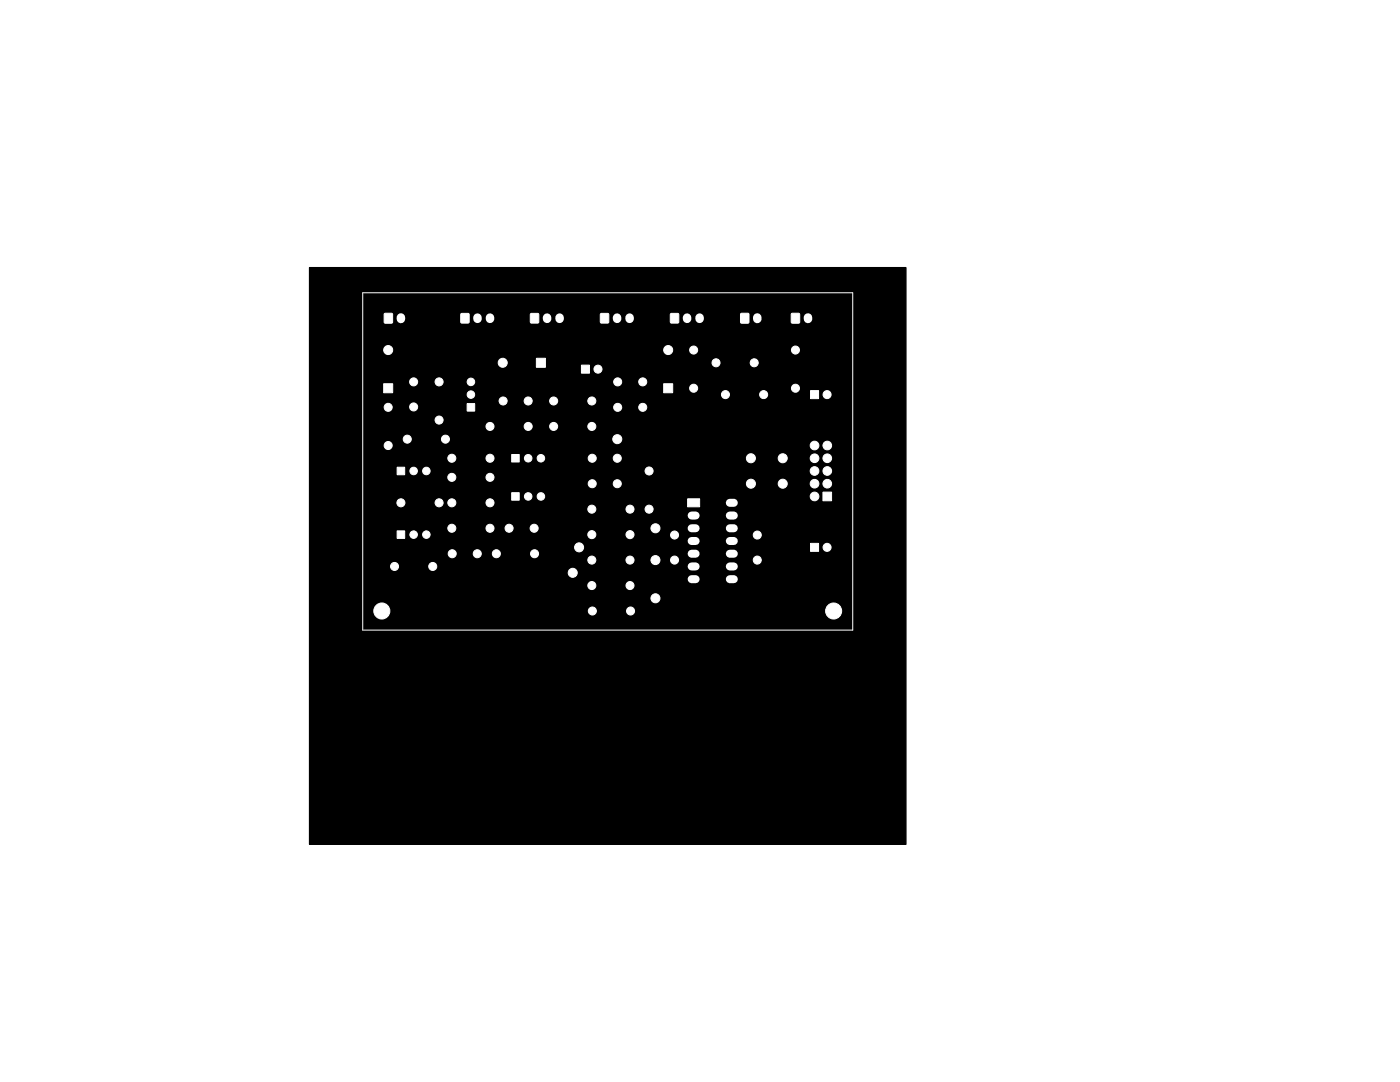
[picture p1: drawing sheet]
<svg xmlns="http://www.w3.org/2000/svg" width="279mm" height="216mm" viewBox="0 0 279 216" stroke-linecap="round" stroke-linejoin="round" font-family="sans-serif">
<path d="M61.8 53.4h119v115.1h-119z" fill="#000" stroke="#000" stroke-width=".25"/>
<path d="M72.4 58.4h97.8v67.3h-97.8z" fill="none" stroke="#fff" stroke-width=".2"/>
<g fill="#fff" stroke="#fff" stroke-width=".2">
<path d="M93.2 80.5h1.5v1.5h-1.5z"/>
<path d="M102.1 90.7h1.5v1.5h-1.5z"/>
<path d="M102.1 98.3h1.5v1.5h-1.5z"/>
<path d="M79.3 105.9h1.5v1.5h-1.5z"/>
<path d="M79.3 93.2h1.5v1.5h-1.5z"/>
<path d="M164.2 98.2h1.8v1.7h-1.8z"/>
<path d="M161.8 77.9h1.6v1.6h-1.6z"/>
<path d="M161.8 108.4h1.6v1.6h-1.6z"/>
<path d="M158 62.6h1.5v1.8h-1.5z"/>
<path d="M76.7 62.6h1.6v1.8h-1.6z"/>
<path d="M137.2 99.5h2.4v1.6h-2.4z"/>
<path d="M105.9 62.6h1.6l-.1 1.8h-1.5z"/>
<path d="M133.8 62.6h1.6v1.8h-1.6z"/>
<path d="M119.9 62.6h1.5v1.8h-1.5z"/>
<path d="M92 62.6h1.6l-.1 1.8h-1.5z"/>
<path d="M132.5 76.6h1.7v1.8h-1.7z"/>
<path d="M107.1 71.5h1.7v1.8h-1.7z"/>
<path d="M76.6 76.6h1.8v1.8h-1.8z"/>
<path d="M116 72.9h1.6v1.6h-1.6z"/>
<path d="M147.9 62.6h1.5v1.8h-1.6z"/>
<circle cx="94" cy="76.2" r=".75"/>
<circle cx="94" cy="78.7" r=".75"/>
<circle cx="107.9" cy="91.4" r=".75"/>
<circle cx="105.4" cy="91.4" r=".75"/>
<circle cx="107.9" cy="99.1" r=".75"/>
<circle cx="105.4" cy="99.1" r=".75"/>
<circle cx="85.1" cy="106.7" r=".75"/>
<circle cx="82.5" cy="106.7" r=".75"/>
<circle cx="85.1" cy="94" r=".75"/>
<circle cx="82.5" cy="94" r=".75"/>
<circle cx="162.6" cy="88.9" r=".86"/>
<circle cx="165.1" cy="88.9" r=".86"/>
<circle cx="162.6" cy="91.4" r=".86"/>
<circle cx="165.1" cy="91.4" r=".86"/>
<circle cx="162.6" cy="94" r=".86"/>
<circle cx="165.1" cy="94" r=".86"/>
<circle cx="162.6" cy="96.5" r=".86"/>
<circle cx="165.1" cy="96.5" r=".86"/>
<circle cx="162.6" cy="99.1" r=".86"/>
<circle cx="76.2" cy="121.9" r="1.6"/>
<circle cx="166.4" cy="121.9" r="1.6"/>
<circle cx="165.1" cy="78.7" r=".8"/>
<circle cx="165.1" cy="109.2" r=".8"/>
<circle cx="134.6" cy="106.8" r=".8"/>
<circle cx="134.6" cy="111.8" r=".8"/>
<circle cx="158.7" cy="69.8" r=".8"/>
<circle cx="158.7" cy="77.5" r=".8"/>
<circle cx="152.4" cy="78.7" r=".8"/>
<circle cx="144.8" cy="78.7" r=".8"/>
<circle cx="138.4" cy="77.5" r=".8"/>
<circle cx="138.4" cy="69.8" r=".8"/>
<circle cx="150.5" cy="72.4" r=".8"/>
<circle cx="142.9" cy="72.4" r=".8"/>
<circle cx="125.7" cy="106.7" r=".8"/>
<circle cx="118.1" cy="106.7" r=".8"/>
<circle cx="125.7" cy="101.6" r=".8"/>
<circle cx="118.1" cy="101.6" r=".8"/>
<circle cx="125.8" cy="121.9" r=".8"/>
<circle cx="118.2" cy="121.9" r=".8"/>
<circle cx="125.7" cy="116.8" r=".8"/>
<circle cx="118.1" cy="116.8" r=".8"/>
<circle cx="129.5" cy="94" r=".8"/>
<circle cx="129.5" cy="101.6" r=".8"/>
<circle cx="118.1" cy="80" r=".8"/>
<circle cx="110.5" cy="80" r=".8"/>
<circle cx="118.1" cy="85.1" r=".8"/>
<circle cx="110.5" cy="85.1" r=".8"/>
<circle cx="105.4" cy="85.1" r=".8"/>
<circle cx="97.8" cy="85.1" r=".8"/>
<circle cx="97.8" cy="91.4" r=".8"/>
<circle cx="90.2" cy="91.4" r=".8"/>
<circle cx="106.7" cy="110.5" r=".8"/>
<circle cx="99.1" cy="110.5" r=".8"/>
<circle cx="118.1" cy="111.8" r=".8"/>
<circle cx="125.7" cy="111.8" r=".8"/>
<circle cx="90.2" cy="95.2" r=".8"/>
<circle cx="97.8" cy="95.2" r=".8"/>
<circle cx="97.8" cy="105.4" r=".8"/>
<circle cx="90.2" cy="105.4" r=".8"/>
<circle cx="90.2" cy="100.3" r=".8"/>
<circle cx="97.8" cy="100.3" r=".8"/>
<circle cx="87.6" cy="100.3" r=".8"/>
<circle cx="80" cy="100.3" r=".8"/>
<circle cx="86.4" cy="113" r=".8"/>
<circle cx="78.7" cy="113" r=".8"/>
<circle cx="81.3" cy="87.6" r=".8"/>
<circle cx="88.9" cy="87.6" r=".8"/>
<circle cx="87.6" cy="76.2" r=".8"/>
<circle cx="87.6" cy="83.8" r=".8"/>
<circle cx="77.5" cy="81.3" r=".8"/>
<circle cx="77.5" cy="88.9" r=".8"/>
<circle cx="133.3" cy="69.8" r=".9"/>
<circle cx="100.3" cy="72.4" r=".9"/>
<circle cx="77.5" cy="69.8" r=".9"/>
<circle cx="119.3" cy="73.7" r=".8"/>
<circle cx="151.1" cy="106.8" r=".8"/>
<circle cx="151.1" cy="111.8" r=".8"/>
<circle cx="123.3" cy="76.2" r=".8"/>
<circle cx="128.3" cy="76.2" r=".8"/>
<circle cx="123.3" cy="81.3" r=".8"/>
<circle cx="128.3" cy="81.3" r=".8"/>
<circle cx="118.2" cy="91.4" r=".8"/>
<circle cx="123.2" cy="91.4" r=".8"/>
<circle cx="123.2" cy="96.5" r=".8"/>
<circle cx="118.2" cy="96.5" r=".8"/>
<circle cx="105.4" cy="80" r=".8"/>
<circle cx="100.4" cy="80" r=".8"/>
<circle cx="106.6" cy="105.4" r=".8"/>
<circle cx="101.6" cy="105.4" r=".8"/>
<circle cx="90.2" cy="110.5" r=".8"/>
<circle cx="95.2" cy="110.5" r=".8"/>
<circle cx="82.5" cy="81.2" r=".8"/>
<circle cx="82.5" cy="76.2" r=".8"/>
<circle cx="130.8" cy="105.4" r=".9"/>
<circle cx="115.6" cy="109.2" r=".9"/>
<circle cx="114.3" cy="114.3" r=".9"/>
<circle cx="123.2" cy="87.6" r=".9"/>
<circle cx="156.2" cy="91.4" r=".9"/>
<circle cx="149.9" cy="91.4" r=".9"/>
<circle cx="156.2" cy="96.5" r=".9"/>
<circle cx="149.9" cy="96.5" r=".9"/>
<circle cx="130.8" cy="111.8" r=".9"/>
<circle cx="130.8" cy="119.4" r=".9"/>
</g>
<path d="M80 63.3v.4M95.3 63.4v.2M97.8 63.4v.2M109.2 63.4v.2M111.7 63.4v.2M123.2 63.4v.2M125.6 63.4v.2M137.1 63.4v.2M139.6 63.4v.2M151.1 63.3v.4M161.3 63.3v.4" fill="none" stroke="#fff" stroke-width="1.7"/>
<g fill="none" stroke="#fff" stroke-width="1.6">
<path d="M138 115.6h.8M138 102.9h.8M138 113h.8M138 105.4h.8M138 110.5h.8M138 108h.8M145.6 100.3h.9M145.6 115.6h.9M145.6 102.9h.9M145.6 113h.9M145.6 105.4h.9M145.6 110.5h.9"/>
<path d="M145.6 108h.9"/>
</g>
</svg>
